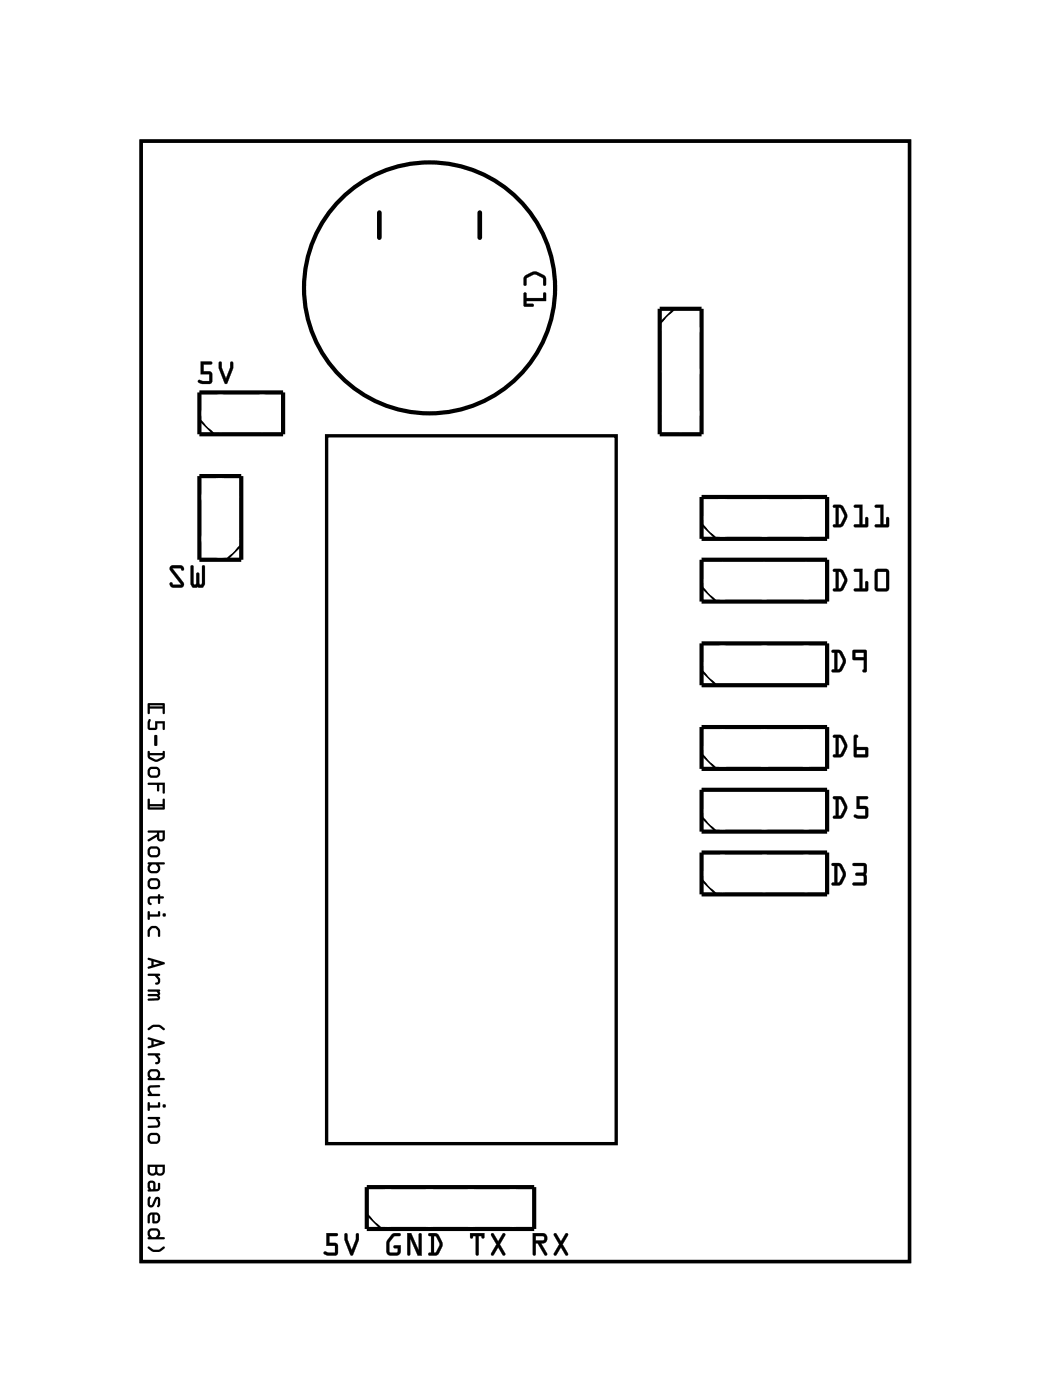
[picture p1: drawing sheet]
<svg xmlns="http://www.w3.org/2000/svg" width="64mm" height="85mm" viewBox="0 0 64 85" stroke-linecap="round" stroke-linejoin="round" font-family="sans-serif">
<path d="M8.6 8.6h46.6v68h-46.6zM19.8 26.5h17.6v43h-17.6z" fill="none" stroke="#000" stroke-width=".2"/>
<path d="M8.6 8.6h46.6v68h-46.6z" fill="none" stroke="#000" stroke-width=".06"/>
<g fill="#000">
<path d="M31.9 16.7l.5-.2h.2l.5 .3v.5h-.1v-.4l-.5-.2-.5 .2v.4l-.2 .1v-.5zM31.8 17.8h.2v.3h1v-.3h.1v.5h-1.1v.2h.3l.1 .1h-.6z"/>
<path d="M31.9 16.7l.5-.2h.2l.5 .3 .1 .5a.1 .1 0 0 1-.1 .1 .1 .1 0 0 1-.1-.1l-.1-.4-.4-.2-.5 .2v.4a.1 .1 0 0 1-.1 .1 .1 .1 0 0 1-.1-.1zM31.9 16.8l-.1 .1v.4h.1l.1-.4 .5-.2 .5 .2v.4h.1v-.5l-.5-.3a.77 .77 0 0 0-.7 .3zM31.8 17.8h.2v.3h1v-.3a.1 .1 0 0 1 .1-.1 .1 .1 0 0 1 .1 .1v.5h-1.2v.2l.3-.1a.1 .1 0 0 1 .1 .1 .1 .1 0 0 1-.1 .1h-.5zM31.8 17.8v.8h.6l-.1-.1h-.4v-.2h1.2v-.5h-.1v.3h-1.1v-.3z"/>
<path d="M10.4 34.4l.6-.1 .2 .3a.13 .13 0 0 1-.2 0 .13 .13 0 0 1-.1-.1h-.4l.6 .9a.21 .21 0 0 1 .1 .2 .21 .21 0 0 1-.2 .1h-.6l-.1-.2a.13 .13 0 0 1 .1-.1 .13 .13 0 0 1 .1 .1h.5l-.7-.8zM10.4 34.4l-.1 .2 .7 .9h-.5l-.1-.1-.1 .1 .2 .2h.5l.1-.3-.6-.9h.4l.2 .1v-.1l-.2-.2zM11.6 34.3l.2 .1v1.1l.1-.1v-.5a.1 .1 0 0 1 .1-.1 .1 .1 0 0 1 .1 .1v.5l.1 .1 .1-1.1a.1 .1 0 0 1 .1-.1 .1 .1 0 0 1 0 .1v1.1l-.1 .2-.3-.1-.3 .1-.1-.2zM11.6 34.4v1.1l.1 .2 .3-.1 .3 .1 .1-.2v-1.1l-.1-.1v.1v1l-.2 .1v-.1v-.5l-.1-.1-.1 .6-.1 .1-.1-1.1z"/>
<path d="M10.4 34.4l.5-.1 .3 .2-.1 .2-.1-.2h-.5l.7 .9-.2 .3h-.5l-.2-.2 .1-.1 .1 .1h.5l-.7-.9zM11.6 34.4h.1l.1 1.1 .1-.1v-.5l.1-.1 .1 .1v.5v.1l.2-.1v-1v-.1l.1 .1v1.1l-.1 .2h-.6l-.1-.2z"/>
<path d="M12.2 21.9h.6a.1 .1 0 0 1 .1 .1 .1 .1 0 0 1-.1 .1h-.4v.4l.4 .1 .1 .6-.2 .1-.6-.1a.1 .1 0 0 1-.1-.1 .1 .1 0 0 1 .1 0h.6v-.4h-.5zM12.2 22v.7h.5v.5l-.6-.1-.1 .1 .3 .1h.5l.1-.2v-.4l-.1-.1h-.4v-.5h.4l.1-.1zM13.3 22h.2v.3l.2 .7 .3-.7v-.3a.1 .1 0 0 1 .1-.1 .1 .1 0 0 1 .1 .1v.4l-.5 .9-.4-.9zM13.3 22v.4l.3 .9h.2l.4-.9-.1-.4h-.1v.3l-.3 .7-.3-.7v-.3z"/>
<path d="M12.2 22h.6h.1l-.1 .1h-.4v.4l.4 .1 .1 .1v.5l-.2 .1h-.4a.15 .15 0 0 1-.2 0 .15 .15 0 0 1 0-.2h.6v-.4h-.5zM13.3 22h.2v.3l.2 .7 .3-.7v-.3h.1l.1 .4-.4 .9h-.2l-.3-.9z"/>
<path d="M50.6 34.6h.5l.3 .6-.2 .6-.6 .1a.1 .1 0 0 1-.1-.1 .1 .1 0 0 1 .1-.1h.1v-1h-.1zM50.6 34.6v.1h.1v1h-.1v.2h.4l.4-.5v-.3l-.3-.5zM50.9 34.7v1h.1l.2-.5-.2-.4zM50.9 34.7l.2 .1 .2 .4-.3 .5h-.1zM51.8 34.6l.6-.1-.1 1.2h.2v-.3a.1 .1 0 0 1 .1-.1 .1 .1 0 0 1 .1 .1v.5h-.8a.1 .1 0 0 1-.1-.1 .1 .1 0 0 1 .1-.1h.3v-1h-.3zM51.9 34.6v.1h.3v1h-.3l-.1 .2h.8v-.6h-.1v.4h-.2v-1.2zM53.1 34.6l.7-.1 .2 .2v1l-.1 .2h-.6l-.2-.1zM53.2 34.6l-.1 1.2 .2 .1h.5l.2-.2-.1-1-.1-.1zM53.3 34.7v1h.5v-1zM53.3 34.7h.5v1h-.5z"/>
<path d="M50.6 30.7h.5l.3 .6-.2 .6-.6 .1a.1 .1 0 0 1-.1-.1 .1 .1 0 0 1 .1-.1h.1v-1h-.1zM50.6 30.7v.1h.1v1.1h-.1v.1h.4l.4-.5v-.3l-.3-.5zM50.9 30.8v1h.1l.2-.5-.2-.4zM50.9 30.8l.2 .1 .2 .4-.3 .6h-.1zM51.8 30.7l.6-.1-.1 1.2h.2v-.3a.1 .1 0 0 1 .1-.1 .1 .1 0 0 1 .1 .1v.5h-.8a.1 .1 0 0 1-.1-.1 .1 .1 0 0 1 .1-.1h.3v-1h-.3zM51.9 30.7v.1h.3v1.1h-.3l-.1 .1h.8v-.6l-.1 .1v.4h-.2v-1.2zM53.1 30.7l.5-.1v1.2h.2v-.3a.1 .1 0 0 1 .1-.1 .1 .1 0 0 1 .1 .1l-.1 .5h-.7a.1 .1 0 0 1-.1-.1 .1 .1 0 0 1 .1-.1h.2v-1h-.3zM53.1 30.7l.1 .1h.2v1.1h-.2l-.1 .1h.8v-.6l-.1 .1v.4h-.2v-1.2z"/>
<path d="M50.6 34.6h.5a.8 .8 0 0 1 .1 1.2l-.2 .1h-.4v-.1l.1-.1v-1h-.1zM50.9 34.7v1h.1l.2-.5-.2-.4zM51.8 34.6l.5-.1v1.2h.2v-.4h.1v.6h-.8l.1-.2h.3v-1h-.3zM53.1 34.6l.7-.1 .1 .2 .1 1-.1 .2h-.6l-.2-.1zM53.3 34.7v1h.5v-1z"/>
<path d="M50.6 30.7h.5a.8 .8 0 0 1 .1 1.2l-.2 .1h-.4v-.1l.1-.1v-1h-.1zM50.9 30.8v1h.1l.2-.5-.2-.4zM51.8 30.7h.5v1.1h.2v-.3l.1-.1v.6h-.8l.1-.2h.3v-1h-.3zM53.1 30.7h.5v1.1h.2v-.3l.1-.1v.6h-.8v-.2h.3v-1h-.3z"/>
<path d="M9 42.7h1v.6h-.1v-.3h-.8v.3l-.1 .1zM9.1 42.8v.1h.8v-.1zM9 43.7h.2l-.1 .5h.3v-.4h.6v.5h-.1v-.4h-.3l-.1 .4h-.5v-.4zM9.4 44.7h.2v.5l-.1 .1-.1-.1zM9 45.6h.1v.1h.8l.1-.1v.4a.61 .61 0 0 1-.9 .1l-.1-.1zM9.1 45.9v.1l.4 .1 .4-.2zM9 46.9a.38 .38 0 0 1 .7 0 .38 .38 0 0 1-.7 0zM9.1 46.7v.3l.1 .1h.3v-.4zM9 47.6l1-.1v.7h-.1v-.5h-.2l-.1 .4-.1-.4h-.5zM9 48.5h.1v.3h.8v-.3h.1v.6l-1 .1zM9.1 49h.8zM9 50.5l1-.1v.5a.24 .24 0 0 1-.3 .2 .24 .24 0 0 1-.2-.3l-.5 .3v-.1l.5-.3v-.1h-.5zM9.7 50.6v.3l.1 .1 .1-.4zM9 51.8a.38 .38 0 0 1 .7 0 .38 .38 0 0 1-.7 0zM9.1 51.6v.2l.1 .1h.3v-.3zM9 52.4h.9h.1l-.4 .1 .1 .3-.1 .2h-.4l-.2-.1v-.4zM9.2 52.5l-.1 .2v.1l.4 .1 .1-.2-.1-.2zM9 53.7a.38 .38 0 0 1 .7 0 .38 .38 0 0 1-.7 0zM9.1 53.5v.2l.1 .2 .3-.1v-.3zM9 54.5l.6-.1 .1-.1v.1l.2 .1v.1h-.2v.3l-.1-.3h-.5l.1 .4a.27 .27 0 0 1-.3-.2 .27 .27 0 0 1 .1-.3zM9 55.3l.1 .1v.1h.5v-.1l.1-.1v.3l-.6 .1v.1l-.1 .1zM9.9 55.6a.11 .11 0 0 1 .2 0 .11 .11 0 0 1-.2 0zM9.1 56.3a.39 .39 0 0 1 .6 .2v.4h-.1v-.4l-.2-.1h-.2l-.1 .1v.4h-.1v-.4zM9 58.2l1 .2v.1l-1 .3v-.1l.2-.1v-.3h-.2zM9.3 58.4v.2l.4-.1zM9 59.1h.7v.1l-.1 .1 .1 .1a.25 .25 0 0 1 0 .3 .25 .25 0 0 1-.2 .1l-.1-.1 .2-.1v-.1l-.2-.2h-.4zM9 60.1h.7v.6l-.7 .1v-.2h.6l-.1-.1h-.5v-.1l.6-.1-.1-.1h-.5zM9 62.4a.57 .57 0 0 1 1 .1l-.1 .1a.55 .55 0 0 0-.9 0zM9 63l1 .3v.1l-1 .3v-.1l.2-.1v-.3l-.2-.1zM9.3 63.2v.2l.4-.1zM9 64h.7v.1h-.1l.1 .2a.25 .25 0 0 1 0 .2 .25 .25 0 0 1-.2 .1l-.1-.1h.2v-.2l-.2-.2h-.4zM9 65h.6l.1 .2-.1 .3h.4v.1h-1v-.4zM9.1 65.1v.2l.1 .2h.2l.2-.2-.1-.2zM9 66l.7-.1v.1l-.6 .1 .1 .3h.5v.1h-.7v-.1h.1l-.1-.2zM9 66.9l.1 .1v.1h.5v-.1l.1-.1v.3l-.6 .1v.1l-.1 .1zM9.9 67.2a.11 .11 0 0 1 .2 0 .11 .11 0 0 1-.2 0zM9 67.8h.7v.1l-.1 .1a.29 .29 0 0 1 .1 .2 .29 .29 0 0 1-.2 .3h-.5v-.1l.6-.1-.2-.3h-.4zM9 69.2a.38 .38 0 0 1 .7 0 .38 .38 0 0 1-.7 0zM9.1 69v.2l.1 .1h.3v-.3zM9 70.7h1v.5l-.3 .2a.27 .27 0 0 0-.4 0l-.3-.2zM9.1 70.9v.2a.16 .16 0 0 0 .2 .2 .16 .16 0 0 0 .1-.2v-.2zM9.6 70.9v.2a.16 .16 0 0 0 .1 .2 .16 .16 0 0 0 .2-.2v-.2zM9 71.8h.4v.4h.2v-.3l.1-.1v.5h-.7zM9.1 71.8v.3l.2 .1v-.3zM9 72.7h.1v.5l.3-.4a.17 .17 0 0 1 .2-.1 .17 .17 0 0 1 .1 .1l-.1 .5-.1-.1 .1-.4-.2 .4a.21 .21 0 0 1-.3 .1 .21 .21 0 0 1-.1-.2zM9 73.7l.2-.1 .4 .1 .1 .2v.3l-.1 .1h-.3l-.1-.5-.1 .1v.4h-.1v-.4zM9.4 73.8v.4h.1l.1-.3zM9 74.7l.6-.1 .1 .2-.1 .3h.4v.1l-1 .1v-.5zM9.1 74.8v.2l.1 .1h.2l.2-.1-.1-.3zM9 75.7a.55 .55 0 0 0 .9 0h.1a.61 .61 0 0 1-1 .1z"/>
<path d="M9 42.7h1v.6h-.1v-.3h-.8v.3l-.1 .1zM9 42.7v.7l.1-.1v-.3h.8v.3h.1v-.6zM9.1 42.8v.1h.8v-.1zM9.1 42.8h.8v.1h-.8zM9 43.7h.2l-.1 .5h.3v-.4h.6v.5h-.1v-.4h-.3l-.1 .4h-.5v-.4zM9 43.7v.2v.4h.5l.1-.4h.3v.4h.1v-.5h-.6v.4h-.3l.1-.5zM9.4 44.7h.2v.5l-.1 .1-.1-.1zM9.4 44.7v.5l.1 .1 .1-.6zM9 45.6h.1v.1h.8l.1-.1v.4l-.4 .2-.2 .1-.4-.3zM9 45.6v.4l.3 .2h.3l.4-.2v-.4l-.1 .1h-.8v-.1zM9.1 45.9v.1l.4 .1 .4-.2zM9.1 45.9h.8l-.4 .2-.4-.1zM9 46.9a.38 .38 0 0 1 .7 0 .38 .38 0 0 1-.7 0zM9 46.9a.38 .38 0 0 0 .7 0 .38 .38 0 0 0-.7 0zM9.1 46.7l.1 .4h.3v-.4zM9.1 46.7h.4l.1 .4h-.4l-.1-.1zM9 47.5h1v.7h-.1v-.5h-.2l-.1 .4-.1-.4h-.5zM9 47.6v.1h.5l.1 .4 .1-.4h.2v.5h.1v-.7zM9 48.5h.1v.3h.8v-.3h.1v.6l-1 .1zM9 48.5v.7l1-.1v-.6h-.1v.3h-.8v-.3zM9.1 49h.8zM9.1 49h.8h-.8zM9 50.4h1v.5a.24 .24 0 0 1-.3 .2 .24 .24 0 0 1-.2-.3l-.5 .3v-.1l.5-.3v-.1h-.5zM9 50.5v.1h.5v.1l-.5 .3v.1l.5-.3a.24 .24 0 0 0 .2 .3 .24 .24 0 0 0 .3-.2v-.5zM9.7 50.6v.3l.1 .1 .1-.4zM9.7 50.6h.2l-.1 .4-.1-.1zM9 51.8a.38 .38 0 0 1 .7 0 .38 .38 0 0 1-.7 0zM9 51.8a.38 .38 0 0 0 .7 0 .38 .38 0 0 0-.7 0zM9.1 51.6l.1 .3h.3v-.3zM9.1 51.6h.4l.1 .3h-.4l-.1-.1zM9 52.4h.9h.1l-.4 .1 .1 .3-.1 .2h-.4l-.2-.1v-.4zM9 52.4l.1 .1-.1 .4 .2 .1h.4l.1-.2-.1-.3 .4-.1h-.1zM9.2 52.5l-.1 .2v.1l.4 .1 .1-.2-.1-.2zM9.2 52.5h.3l.1 .2-.1 .2-.4-.1v-.1zM9 53.7a.38 .38 0 0 1 .7 0 .38 .38 0 0 1-.7 0zM9 53.7a.38 .38 0 0 0 .7 0 .38 .38 0 0 0-.7 0zM9.1 53.5l.1 .3h.3v-.3zM9.1 53.5h.4l.1 .3-.4 .1-.1-.2zM9 54.5l.6-.1 .1-.1v.1l.2 .1v.1h-.2v.3l-.1-.3h-.5v.2l.1 .1-.1 .1a.28 .28 0 0 1-.1-.5zM9 54.5a.29 .29 0 0 0 .1 .5l.1-.1-.1-.1v-.2h.5l.1 .3v-.3h.2v-.1l-.2-.1v-.1l-.1 .1zM9 55.3l.1 .1v.1h.5v-.1l.1-.1v.3l-.6 .1v.1l-.1 .1zM9 55.4v.5l.1-.1v-.1l.6-.1v-.3l-.1 .1v.1h-.5v-.1zM9.9 55.6a.11 .11 0 0 1 .2 0 .11 .11 0 0 1-.2 0zM9.9 55.6a.11 .11 0 0 0 .2 0 .11 .11 0 0 0-.2 0zM9.1 56.3a.4 .4 0 0 1 .6 .2v.4h-.1v-.4l-.2-.1h-.2l-.1 .1v.4h-.1v-.4zM9.1 56.3l-.1 .2v.4h.1v-.4l.2-.1h.2l.1 .1v.4h.1v-.4l-.1-.2-.2-.1zM9 58.2l1 .2v.1l-1 .3v-.1l.2-.1v-.3h-.2zM9 58.2v.1h.2v.3l-.2 .1v.1l1-.3v-.1zM9.3 58.4v.2l.4-.1zM9.3 58.4l.4 .1-.4 .1zM9 59.1h.7v.1l-.1 .1 .1 .1a.25 .25 0 0 1 0 .3 .25 .25 0 0 1-.2 .1l-.1-.1 .2-.1v-.1l-.2-.2h-.4zM9 59.2v.1h.4l.2 .2v.1l-.2 .2a.18 .18 0 0 0 .2 0 .18 .18 0 0 0 .1-.2v-.2l-.1-.1 .1-.1v-.1zM9 60.1h.7v.4a.16 .16 0 0 1 0 .1 .16 .16 0 0 1-.1 .2h-.6v-.2h.6l-.1-.1h-.5v-.1l.6-.1-.1-.1h-.5zM9 60.1v.1h.5l.1 .1-.6 .1v.1h.5l.1 .1h-.6v.2h.6a.16 .16 0 0 0 .1-.2 .16 .16 0 0 0 0-.1v-.4zM9 62.4a.57 .57 0 0 1 1 .1l-.4-.1h-.3l-.3 .2zM9 62.4v.1l.1 .1a.52 .52 0 0 1 .8 0l.1-.1v-.1l-.4-.2h-.3zM9 63l1 .3v.1l-1 .3v-.1l.2-.1v-.3l-.2-.1zM9 63v.1l.2 .1v.3l-.2 .1v.1l1-.3v-.1zM9.3 63.2v.2l.4-.1zM9.3 63.2l.4 .1-.4 .1zM9 64h.7v.1h-.1l.1 .2a.25 .25 0 0 1 0 .2 .25 .25 0 0 1-.2 .1l-.1-.1h.2v-.2l-.2-.2h-.4zM9 64v.1h.4l.2 .2v.2l-.2 .1a.18 .18 0 0 0 .2 0 .18 .18 0 0 0 .1-.2v-.1l-.1-.2h.1v-.1zM9 65h.6l.1 .2-.1 .3h.4v.1h-1v-.1v-.3zM9 65v.2l.1 .3h-.1v.1h1v-.1h-.4l.1-.3-.1-.2zM9.1 65.1v.2l.1 .2h.2l.2-.2-.1-.2zM9.1 65.1h.4l.1 .2-.2 .2h-.2l-.1-.2zM9 66l.7-.1v.1l-.6 .1v.1l.1 .2h.5v.1h-.7v-.1h.1l-.1-.2zM9 66v.2l.1 .2h-.1v.1h.7v-.1h-.5l-.1-.3 .6-.1v-.1zM9 66.9l.1 .1v.1h.5v-.1l.1-.1v.3l-.6 .1v.1l-.1 .1zM9 66.9v.6l.1-.1v-.1l.6-.1v-.3l-.1 .1v.1h-.5v-.1zM9.9 67.2a.11 .11 0 0 1 .2 0 .11 .11 0 0 1-.2 0zM9.9 67.2a.11 .11 0 0 0 .2 0 .11 .11 0 0 0-.2 0zM9 67.8h.7v.1l-.1 .1a.3 .3 0 0 1-.1 .5h-.5v-.1l.5-.1 .1-.1-.2-.2h-.4zM9 67.8v.2h.4l.2 .2-.1 .1-.5 .1v.1h.5a.24 .24 0 0 0 .2-.4l-.1-.1 .1-.1v-.1zM9 69.2a.38 .38 0 0 1 .7 0 .38 .38 0 0 1-.7 0zM9 69.2a.38 .38 0 0 0 .7 0 .38 .38 0 0 0-.7 0zM9.1 69l.1 .3h.3v-.3zM9.1 69h.4l.1 .3h-.4l-.1-.1zM9 70.7h1v.5l-.3 .2-.2-.1-.4 .1-.1-.2zM9 70.7v.4a.3 .3 0 0 0 .2 .3 .3 .3 0 0 0 .3-.1 .3 .3 0 0 0 .3 .1 .3 .3 0 0 0 .2-.3v-.4zM9.1 70.9v.2a.16 .16 0 0 0 .2 .2 .16 .16 0 0 0 .1-.2v-.2zM9.1 70.9h.3v.2a.16 .16 0 0 1-.1 .2 .16 .16 0 0 1-.2-.2zM9.6 70.9v.2a.16 .16 0 0 0 .1 .2 .16 .16 0 0 0 .2-.2v-.2zM9.6 70.9h.3v.2a.16 .16 0 0 1-.2 .2 .16 .16 0 0 1-.1-.2zM9 71.8h.4v.4h.2v-.3l.1-.1v.5h-.7zM9 71.8v.5h.7v-.5l-.1 .1v.3h-.2v-.4zM9.1 71.9v.2l.2 .1v-.3zM9.1 71.8l.2 .1v.3l-.2-.1zM9 72.7h.1v.4l.1 .1 .3-.5h.1l.1 .1v.4l-.1 .1h-.1v-.5l-.1 .4a.21 .21 0 0 1-.3 .1 .21 .21 0 0 1-.1-.2zM9 72.7v.4l.1 .2h.2l.2-.5v.4l.1 .1 .1-.5a.17 .17 0 0 0-.1-.1 .17 .17 0 0 0-.2 .1l-.3 .4v-.5zM9 73.7l.2-.1 .4 .1 .1 .2v.3l-.1 .1h-.3l-.1-.5-.1 .1v.4h-.1v-.4zM9 73.7v.2v.4h.1v-.4l.1-.1 .1 .5h.3l.1-.1v-.3l-.1-.2-.4-.1zM9.4 73.8v.4h.1l.1-.3zM9.4 73.8l.2 .1-.1 .3h-.1zM9 74.7l.6-.1 .1 .2-.1 .3h.4v.1l-1 .1v-.1v-.1v-.3zM9 74.7v.1l.1 .3-.1 .1v.1l1-.1v-.1h-.4l.1-.3-.1-.2zM9.1 74.8v.2l.1 .1h.2l.2-.1-.1-.3zM9.1 74.8l.4-.1 .1 .3-.2 .1h-.2l-.1-.1zM9 75.7l.4 .2h.3l.2-.2h.1a.61 .61 0 0 1-1 .1zM9 75.7v.1l.3 .2h.3l.4-.2v-.1h-.1a.52 .52 0 0 1-.8 0z"/>
<path d="M50.5 52.4h.5l.3 .7-.2 .6-.5 .1a.1 .1 0 0 1-.1-.1 .1 .1 0 0 1 .1-.1v-1h-.1zM50.5 52.4v.2h.2v1h-.2v.1l.5 .1 .3-.5v-.4l-.3-.4zM50.8 52.6v1l.2-.1 .2-.4-.2-.5zM50.8 52.6h.2l.2 .5-.3 .5h-.1zM51.8 52.4h.6l.2 .2-.1 .5 .1 .6-.2 .1h-.6a.1 .1 0 0 1-.1-.1 .1 .1 0 0 1 .1-.1h.6v-.4h-.4a.1 .1 0 0 1-.1-.1 .1 .1 0 0 1 .1-.1h.4v-.4h-.6zM51.8 52.4v.2h.6v.4h-.4l-.1 .1 .1 .1h.4v.4h-.6v.1l.7 .1 .1-.2-.1-.5 .1-.6-.2-.1z"/>
<path d="M50.5 39.5h.5l.3 .6-.2 .6-.5 .1a.1 .1 0 0 1-.1-.1 .1 .1 0 0 1 .1-.1v.1v-1.1h-.1zM50.5 39.5v.1h.2v1.1h-.2v.1h.5l.3-.5v-.3l-.3-.5zM50.8 39.6v1.1l.2-.1 .2-.5-.2-.4zM50.8 39.6l.2 .1 .2 .4-.3 .6h-.1zM51.8 39.5h.8v1.2l-.2 .1a.09 .09 0 0 1-.1-.1 .09 .09 0 0 1 .1 0v-.6l-.7-.1zM51.8 39.5v.5l.6 .1v.6l.2 .1v-1.3zM51.9 39.6v.3h.5v-.3zM51.9 39.6h.5v.3h-.5z"/>
<path d="M50.5 52.4l.5 .1a.8 .8 0 0 1 .1 1.1l-.1 .2-.5-.1v-.1h.1v-1h-.1zM50.8 52.6v1h.1l.3-.5-.2-.5zM51.8 52.4h.6l.2 .1-.1 .6 .1 .5-.1 .2-.8-.1 .1-.1h.6v-.4h-.4l-.1-.1 .1-.1h.4v-.4h-.6z"/>
<path d="M50.5 39.5h.5a.8 .8 0 0 1 .1 1.2l-.1 .1h-.5v-.1h.1v-1.1h-.1zM50.8 39.6v1.1h.1l.3-.6-.2-.4zM51.8 39.5h.8v1.3l-.3-.1h.1v-.6l-.7-.1zM51.9 39.6v.3h.5v-.3z"/>
<path d="M50.6 48.4h.5l.3 .6-.2 .6-.6 .1a.1 .1 0 0 1-.1-.1 .1 .1 0 0 1 .1-.1h.1v-1h-.1zM50.6 48.4v.1h.1v1l-.1 .1v.1h.4l.4-.5v-.3l-.3-.5zM50.9 48.5v1h.1l.2-.5-.2-.4zM50.9 48.5l.2 .1 .2 .4-.3 .5h-.1zM52 48.3h.6a.1 .1 0 0 1 .1 .1 .1 .1 0 0 1-.1 .1h-.4v.4l.4 .1 .1 .6-.2 .1-.6-.1a.1 .1 0 0 1-.1-.1 .1 .1 0 0 1 .1 0h.6v-.4h-.5zM52 48.4v.7h.5v.4h-.6l-.1 .1 .3 .1h.5l.1-.2v-.4l-.1-.1h-.4v-.5h.4l.1-.1z"/>
<path d="M50.6 44.6l.5 .1 .3 .6-.2 .6-.6 .1a.1 .1 0 0 1-.1-.1 .1 .1 0 0 1 .1-.1h.1v-1h-.1zM50.6 44.7v.1h.1v1h-.1v.1l.4 .1 .4-.5v-.4l-.3-.4zM50.9 44.8v1h.1l.2-.5-.2-.4zM50.9 44.8h.2l.2 .5-.3 .5h-.1zM51.8 44.6h.2a.09 .09 0 0 1 .1 .1 .09 .09 0 0 1-.1 .1v.6h.7l-.1 .6-.8-.1zM51.9 44.7l-.1 1.2 .8 .1 .1-.6h-.7v-.6l.1-.1zM52 45.5v.3h.5v-.3zM52 45.5h.5v.3h-.5z"/>
<path d="M50.6 48.4h.5a.8 .8 0 0 1 .1 1.2l-.2 .1h-.4v-.1l.1-.1v-1h-.1zM50.9 48.5v1h.1l.2-.5-.2-.4zM52 48.4h.6h.1l-.1 .1h-.4v.4l.4 .1 .1 .1v.5l-.2 .1h-.4a.15 .15 0 0 1-.2 0 .15 .15 0 0 1 0-.2h.6v-.4h-.5z"/>
<path d="M50.6 44.7h.5a.8 .8 0 0 1 .1 1.1l-.2 .2-.4-.1v-.1h.1v-1h-.1zM50.9 44.8v1h.1l.2-.5-.2-.4zM51.8 44.7h.3l-.1 .1v.6h.7l-.1 .6-.8-.1zM52 45.5v.3h.5v-.3z"/>
<path d="M19.8 74.9h.6a.1 .1 0 0 1 .1 .1 .1 .1 0 0 1-.1 .1h-.4v.4h.5v.6l-.2 .2-.6-.1a.11 .11 0 0 1-.1-.2 .1 .1 0 0 1 .2 0l.5 .1v-.4h-.5zM19.8 74.9v.8l.5-.1v.5l-.6-.1v.1l.2 .1h.5l.1-.1v-.5l-.1-.1h-.4v-.4l.5-.1v-.1zM20.9 74.9h.2v.4l.2 .6 .3-.6v-.3a.1 .1 0 0 1 .1-.1 .1 .1 0 0 1 .1 .1v.3l-.5 1-.4-1zM20.9 74.9v.4l.4 .9h.1l.4-.9v-.4h-.2v.4l-.3 .6-.2-.6v-.4zM23.8 75l.4-.1a.1 .1 0 0 1 .1 .1 .1 .1 0 0 1-.1 .1h-.3l-.3 .4 .1 .5h.4v-.2h-.1a.1 .1 0 0 1-.1-.1 .1 .1 0 0 1 .1-.1h.3l-.1 .6-.1 .1-.6-.1-.1-.2 .1-.6zM23.8 75a.9 .9 0 0 0-.2 1.2h.6l.1-.2v-.4h-.3l-.1 .2h.3l-.1 .3-.5-.1 .1-.6 .2-.3 .4-.1-.3-.1zM24.7 74.9h.3l.4 1v-.9a.1 .1 0 0 1 .1-.1 .1 .1 0 0 1 .1 .1v1.3h-.2l-.5-1.1v1a.1 .1 0 0 1-.1 .1 .1 .1 0 0 1-.1-.1zM24.7 74.9v1.3h.1h.1v-1l.5 1h.2v-1.3h-.1l-.1 .1v1l-.4-1.1zM26 74.9h.5l.4 .7-.3 .6-.5 .1a.1 .1 0 0 1-.1-.1 .1 .1 0 0 1 .1-.1h.1v-1l-.2-.1zM26 74.9v.1l.2 .1v1h-.2v.1h.5l.3-.5v-.3l-.3-.5zM26.3 75.1v1l.2-.1 .2-.4-.2-.5zM26.3 75.1h.2l.2 .5-.3 .5h-.1zM28.5 74.9h.9v.2a.1 .1 0 0 1-.1 .1 .1 .1 0 0 1-.1-.1h-.1v1.1a.1 .1 0 0 1-.1 .1 .1 .1 0 0 1-.1-.1v-1.1h-.2a.11 .11 0 0 1 0 .1 .11 .11 0 0 1-.2 0zM28.5 74.9l.1 .3 .1-.1h.2v1.1h.1v-1.1h.2l.1 .1 .1-.3zM29.8 74.9h.2l.2 .5 .3-.5a.1 .1 0 0 1 .1 0 .1 .1 0 0 1 .1 .1l-.4 .6 .4 .5a.1 .1 0 0 1-.1 .1 .1 .1 0 0 1-.1 0l-.3-.5-.2 .5a.1 .1 0 0 1-.2 0 .1 .1 0 0 1 0-.1l.3-.5-.3-.6zM29.8 74.9v.1l.3 .6-.3 .6h.2l.2-.5 .3 .5h.1l.1-.1-.4-.5 .4-.7h-.2l-.3 .5-.2-.5zM32.3 74.9h.6a.32 .32 0 0 1 .3 .3 .32 .32 0 0 1-.4 .3l.4 .6a.1 .1 0 0 1 0 .1 .1 .1 0 0 1-.2 0l-.4-.7h-.1v.7a.1 .1 0 0 1-.1 .1 .1 .1 0 0 1-.1-.1zM32.3 74.9l.1 1.3h.1v-.7h.1l.4 .7h.2l-.4-.7a.31 .31 0 0 0 .4-.2 .31 .31 0 0 0-.3-.4zM32.5 75.1v.2h.5v-.2zM32.5 75.1h.5v.2h-.5zM33.6 74.9h.2l.2 .5 .3-.5a.1 .1 0 0 1 .1 0 .1 .1 0 0 1 .1 .1l-.4 .6 .4 .5a.1 .1 0 0 1-.1 .1 .1 .1 0 0 1-.1 0l-.3-.5-.2 .5a.1 .1 0 0 1-.1 0 .1 .1 0 0 1-.1-.1l.3-.5-.3-.6zM33.6 74.9v.1l.4 .6-.4 .6h.2l.2-.5 .3 .5h.1l.1-.1-.4-.5 .4-.7h-.2l-.3 .5-.2-.5z"/>
<path d="M19.8 74.9h.6l.1 .1-.1 .1h-.4v.4h.4l.1 .1v.5l-.2 .1h-.4a.15 .15 0 0 1-.2 0 .15 .15 0 0 1 .1-.2l.5 .1v-.4h-.5zM20.9 74.9h.2v.4l.2 .6 .3-.6v-.4h.2v.4l-.4 .9h-.1l-.4-.9zM23.8 75l.2-.1h.3v.1v.1h-.4l-.2 .3-.1 .6 .5 .1v-.3h-.2v-.1l.4-.1v.5l-.1 .1h-.5h-.2v-.2a.94 .94 0 0 1 .3-1zM24.7 74.9h.3l.4 1v-.9l.1-.1h.1v1.3h-.2l-.5-1v1h-.1h-.1zM26 74.9h.5a.8 .8 0 0 1 .1 1.2l-.1 .1h-.5v-.1h.2v-1l-.2-.1zM26.3 75.1v1h.1l.3-.5-.2-.5zM28.5 74.9h.9l-.1 .3-.1-.1h-.1l-.1 1.1h-.1v-1.1h-.2v.1h-.1zM29.8 74.9h.2l.2 .5 .3-.5h.2l-.4 .7 .4 .5-.1 .1h-.1l-.3-.5-.2 .5h-.2l.3-.6zM32.3 74.9h.6a.31 .31 0 0 1 .3 .3 .31 .31 0 0 1-.4 .3l.4 .7h-.1l-.5-.7h-.1v.7h-.1zM32.5 75.1v.2h.5v-.2zM33.6 74.9h.2l.2 .5 .3-.5h.2l-.4 .7 .4 .5-.1 .1h-.1l-.3-.5-.2 .5h-.2l.3-.6z"/>
</g>
<g fill="none" stroke="#000" stroke-width=".25">
<path d="M40 18.8h2.6v7.6h-2.6zM12.1 23.8h5.1v2.6h-5.1zM12.1 28.9h2.5v5.1h-2.5zM42.6 34h7.6v2.5h-7.6zM42.6 30.2h7.6v2.5h-7.6zM42.6 39.1h7.6v2.5h-7.6zM42.6 44.2h7.6v2.5h-7.6zM42.6 48h7.6v2.5h-7.6zM42.6 51.8h7.6v2.5h-7.6zM22.3 72.1h10.1v2.5h-10.1z"/>
<circle cx="26.1" cy="17.5" r="7.6"/>
</g>
<path d="M23 12.9v1.5M29.1 12.9v1.5" fill="none" stroke="#000" stroke-width=".28"/>
<path d="M40.9 18.8l-.9 .8M12.1 25.5l.9 .9M14.6 33.1l-.8 .9M42.6 35.6l.9 .9M42.6 31.8l.9 .9M42.6 53.4l.9 .9M42.6 49.6l.9 .9M42.6 45.8l.9 .9M42.6 40.7l.9 .9M22.3 73.7l.9 .9" fill="none" stroke="#000" stroke-width=".13"/>
<path d="M25.3 12.9h1.6v1.6h-1.6z" fill="#fff"/>
<path d="M25.3 12.9h1.6v1.6h-1.6z" fill="none" stroke="#fff" stroke-width=".76" stroke-linecap="butt"/>
<circle cx="26.1" cy="13.7" r=".79" fill="#fff"/>
<circle cx="26.1" cy="13.7" r=".79" fill="none" stroke="#fff" stroke-width=".76" stroke-linecap="butt"/>
<circle cx="26.1" cy="21.3" r=".79" fill="#fff"/>
<circle cx="26.1" cy="21.3" r=".79" fill="none" stroke="#fff" stroke-width=".76" stroke-linecap="butt"/>
<circle cx="23.5" cy="73.4" r=".75" fill="#fff"/>
<circle cx="23.5" cy="73.4" r=".75" fill="none" stroke="#fff" stroke-width=".76" stroke-linecap="butt"/>
<circle cx="26.1" cy="73.4" r=".75" fill="#fff"/>
<circle cx="26.1" cy="73.4" r=".75" fill="none" stroke="#fff" stroke-width=".76" stroke-linecap="butt"/>
<circle cx="28.6" cy="73.4" r=".75" fill="#fff"/>
<circle cx="28.6" cy="73.4" r=".75" fill="none" stroke="#fff" stroke-width=".76" stroke-linecap="butt"/>
<circle cx="31.2" cy="73.4" r=".75" fill="#fff"/>
<circle cx="31.2" cy="73.4" r=".75" fill="none" stroke="#fff" stroke-width=".76" stroke-linecap="butt"/>
<circle cx="36.2" cy="65.7" r=".67" fill="#fff"/>
<circle cx="36.2" cy="65.7" r=".67" fill="none" stroke="#fff" stroke-width=".69" stroke-linecap="butt"/>
<path d="M35.6 65.1h1.3v1.3h-1.3z" fill="#fff"/>
<path d="M35.6 65.1h1.3v1.3h-1.3z" fill="none" stroke="#fff" stroke-width=".69" stroke-linecap="butt"/>
<circle cx="36.2" cy="63.2" r=".67" fill="#fff"/>
<circle cx="36.2" cy="63.2" r=".67" fill="none" stroke="#fff" stroke-width=".69" stroke-linecap="butt"/>
<circle cx="36.2" cy="60.7" r=".67" fill="#fff"/>
<circle cx="36.2" cy="60.7" r=".67" fill="none" stroke="#fff" stroke-width=".69" stroke-linecap="butt"/>
<circle cx="36.2" cy="58.1" r=".67" fill="#fff"/>
<circle cx="36.2" cy="58.1" r=".67" fill="none" stroke="#fff" stroke-width=".69" stroke-linecap="butt"/>
<circle cx="36.2" cy="55.6" r=".67" fill="#fff"/>
<circle cx="36.2" cy="55.6" r=".67" fill="none" stroke="#fff" stroke-width=".69" stroke-linecap="butt"/>
<circle cx="36.2" cy="53" r=".67" fill="#fff"/>
<circle cx="36.2" cy="53" r=".67" fill="none" stroke="#fff" stroke-width=".69" stroke-linecap="butt"/>
<circle cx="36.2" cy="50.5" r=".67" fill="#fff"/>
<circle cx="36.2" cy="50.5" r=".67" fill="none" stroke="#fff" stroke-width=".69" stroke-linecap="butt"/>
<circle cx="36.2" cy="48" r=".67" fill="#fff"/>
<circle cx="36.2" cy="48" r=".67" fill="none" stroke="#fff" stroke-width=".69" stroke-linecap="butt"/>
<circle cx="36.2" cy="45.4" r=".67" fill="#fff"/>
<circle cx="36.2" cy="45.4" r=".67" fill="none" stroke="#fff" stroke-width=".69" stroke-linecap="butt"/>
<circle cx="36.2" cy="42.9" r=".67" fill="#fff"/>
<circle cx="36.2" cy="42.9" r=".67" fill="none" stroke="#fff" stroke-width=".69" stroke-linecap="butt"/>
<circle cx="36.2" cy="40.3" r=".67" fill="#fff"/>
<circle cx="36.2" cy="40.3" r=".67" fill="none" stroke="#fff" stroke-width=".69" stroke-linecap="butt"/>
<circle cx="36.2" cy="37.8" r=".67" fill="#fff"/>
<circle cx="36.2" cy="37.8" r=".67" fill="none" stroke="#fff" stroke-width=".69" stroke-linecap="butt"/>
<circle cx="36.2" cy="35.3" r=".67" fill="#fff"/>
<circle cx="36.2" cy="35.3" r=".67" fill="none" stroke="#fff" stroke-width=".69" stroke-linecap="butt"/>
<circle cx="36.2" cy="32.7" r=".67" fill="#fff"/>
<circle cx="36.2" cy="32.7" r=".67" fill="none" stroke="#fff" stroke-width=".69" stroke-linecap="butt"/>
<circle cx="36.2" cy="30.2" r=".67" fill="#fff"/>
<circle cx="36.2" cy="30.2" r=".67" fill="none" stroke="#fff" stroke-width=".69" stroke-linecap="butt"/>
<circle cx="21" cy="65.7" r=".67" fill="#fff"/>
<circle cx="21" cy="65.7" r=".67" fill="none" stroke="#fff" stroke-width=".69" stroke-linecap="butt"/>
<circle cx="21" cy="63.2" r=".67" fill="#fff"/>
<circle cx="21" cy="63.2" r=".67" fill="none" stroke="#fff" stroke-width=".69" stroke-linecap="butt"/>
<circle cx="21" cy="60.7" r=".67" fill="#fff"/>
<circle cx="21" cy="60.7" r=".67" fill="none" stroke="#fff" stroke-width=".69" stroke-linecap="butt"/>
<circle cx="21" cy="58.1" r=".67" fill="#fff"/>
<circle cx="21" cy="58.1" r=".67" fill="none" stroke="#fff" stroke-width=".69" stroke-linecap="butt"/>
<circle cx="21" cy="55.6" r=".67" fill="#fff"/>
<circle cx="21" cy="55.6" r=".67" fill="none" stroke="#fff" stroke-width=".69" stroke-linecap="butt"/>
<circle cx="21" cy="53" r=".67" fill="#fff"/>
<circle cx="21" cy="53" r=".67" fill="none" stroke="#fff" stroke-width=".69" stroke-linecap="butt"/>
<circle cx="21" cy="50.5" r=".67" fill="#fff"/>
<circle cx="21" cy="50.5" r=".67" fill="none" stroke="#fff" stroke-width=".69" stroke-linecap="butt"/>
<circle cx="21" cy="48" r=".67" fill="#fff"/>
<circle cx="21" cy="48" r=".67" fill="none" stroke="#fff" stroke-width=".69" stroke-linecap="butt"/>
<circle cx="21" cy="45.4" r=".67" fill="#fff"/>
<circle cx="21" cy="45.4" r=".67" fill="none" stroke="#fff" stroke-width=".69" stroke-linecap="butt"/>
<circle cx="21" cy="42.9" r=".67" fill="#fff"/>
<circle cx="21" cy="42.9" r=".67" fill="none" stroke="#fff" stroke-width=".69" stroke-linecap="butt"/>
<circle cx="21" cy="40.3" r=".67" fill="#fff"/>
<circle cx="21" cy="40.3" r=".67" fill="none" stroke="#fff" stroke-width=".69" stroke-linecap="butt"/>
<circle cx="21" cy="37.8" r=".67" fill="#fff"/>
<circle cx="21" cy="37.8" r=".67" fill="none" stroke="#fff" stroke-width=".69" stroke-linecap="butt"/>
<circle cx="21" cy="35.3" r=".67" fill="#fff"/>
<circle cx="21" cy="35.3" r=".67" fill="none" stroke="#fff" stroke-width=".69" stroke-linecap="butt"/>
<circle cx="21" cy="32.7" r=".67" fill="#fff"/>
<circle cx="21" cy="32.7" r=".67" fill="none" stroke="#fff" stroke-width=".69" stroke-linecap="butt"/>
<circle cx="21" cy="30.2" r=".67" fill="#fff"/>
<circle cx="21" cy="30.2" r=".67" fill="none" stroke="#fff" stroke-width=".69" stroke-linecap="butt"/>
<circle cx="13.4" cy="25.1" r=".75" fill="#fff"/>
<circle cx="13.4" cy="25.1" r=".75" fill="none" stroke="#fff" stroke-width=".76" stroke-linecap="butt"/>
<circle cx="15.9" cy="25.1" r=".75" fill="#fff"/>
<circle cx="15.9" cy="25.1" r=".75" fill="none" stroke="#fff" stroke-width=".76" stroke-linecap="butt"/>
<circle cx="13.4" cy="32.7" r=".75" fill="#fff"/>
<circle cx="13.4" cy="32.7" r=".75" fill="none" stroke="#fff" stroke-width=".76" stroke-linecap="butt"/>
<circle cx="13.4" cy="30.2" r=".75" fill="#fff"/>
<circle cx="13.4" cy="30.2" r=".75" fill="none" stroke="#fff" stroke-width=".76" stroke-linecap="butt"/>
<circle cx="41.3" cy="20" r=".75" fill="#fff"/>
<circle cx="41.3" cy="20" r=".75" fill="none" stroke="#fff" stroke-width=".76" stroke-linecap="butt"/>
<circle cx="41.3" cy="22.6" r=".75" fill="#fff"/>
<circle cx="41.3" cy="22.6" r=".75" fill="none" stroke="#fff" stroke-width=".76" stroke-linecap="butt"/>
<circle cx="41.3" cy="25.1" r=".75" fill="#fff"/>
<circle cx="41.3" cy="25.1" r=".75" fill="none" stroke="#fff" stroke-width=".76" stroke-linecap="butt"/>
<circle cx="43.9" cy="53" r=".75" fill="#fff"/>
<circle cx="43.9" cy="53" r=".75" fill="none" stroke="#fff" stroke-width=".76" stroke-linecap="butt"/>
<circle cx="46.4" cy="53" r=".75" fill="#fff"/>
<circle cx="46.4" cy="53" r=".75" fill="none" stroke="#fff" stroke-width=".76" stroke-linecap="butt"/>
<circle cx="48.9" cy="53" r=".75" fill="#fff"/>
<circle cx="48.9" cy="53" r=".75" fill="none" stroke="#fff" stroke-width=".76" stroke-linecap="butt"/>
<circle cx="43.9" cy="49.2" r=".75" fill="#fff"/>
<circle cx="43.9" cy="49.2" r=".75" fill="none" stroke="#fff" stroke-width=".76" stroke-linecap="butt"/>
<circle cx="46.4" cy="49.2" r=".75" fill="#fff"/>
<circle cx="46.4" cy="49.2" r=".75" fill="none" stroke="#fff" stroke-width=".76" stroke-linecap="butt"/>
<circle cx="48.9" cy="49.2" r=".75" fill="#fff"/>
<circle cx="48.9" cy="49.2" r=".75" fill="none" stroke="#fff" stroke-width=".76" stroke-linecap="butt"/>
<circle cx="43.9" cy="45.4" r=".75" fill="#fff"/>
<circle cx="43.9" cy="45.4" r=".75" fill="none" stroke="#fff" stroke-width=".76" stroke-linecap="butt"/>
<circle cx="46.4" cy="45.4" r=".75" fill="#fff"/>
<circle cx="46.4" cy="45.4" r=".75" fill="none" stroke="#fff" stroke-width=".76" stroke-linecap="butt"/>
<circle cx="48.9" cy="45.4" r=".75" fill="#fff"/>
<circle cx="48.9" cy="45.4" r=".75" fill="none" stroke="#fff" stroke-width=".76" stroke-linecap="butt"/>
<circle cx="43.9" cy="40.3" r=".75" fill="#fff"/>
<circle cx="43.9" cy="40.3" r=".75" fill="none" stroke="#fff" stroke-width=".76" stroke-linecap="butt"/>
<circle cx="46.4" cy="40.3" r=".75" fill="#fff"/>
<circle cx="46.4" cy="40.3" r=".75" fill="none" stroke="#fff" stroke-width=".76" stroke-linecap="butt"/>
<circle cx="48.9" cy="40.3" r=".75" fill="#fff"/>
<circle cx="48.9" cy="40.3" r=".75" fill="none" stroke="#fff" stroke-width=".76" stroke-linecap="butt"/>
<circle cx="43.9" cy="35.3" r=".75" fill="#fff"/>
<circle cx="43.9" cy="35.3" r=".75" fill="none" stroke="#fff" stroke-width=".76" stroke-linecap="butt"/>
<circle cx="46.4" cy="35.3" r=".75" fill="#fff"/>
<circle cx="46.4" cy="35.3" r=".75" fill="none" stroke="#fff" stroke-width=".76" stroke-linecap="butt"/>
<circle cx="48.9" cy="35.3" r=".75" fill="#fff"/>
<circle cx="48.9" cy="35.3" r=".75" fill="none" stroke="#fff" stroke-width=".76" stroke-linecap="butt"/>
<circle cx="43.9" cy="31.5" r=".75" fill="#fff"/>
<circle cx="43.9" cy="31.5" r=".75" fill="none" stroke="#fff" stroke-width=".76" stroke-linecap="butt"/>
<circle cx="46.4" cy="31.5" r=".75" fill="#fff"/>
<circle cx="46.4" cy="31.5" r=".75" fill="none" stroke="#fff" stroke-width=".76" stroke-linecap="butt"/>
<circle cx="48.9" cy="31.5" r=".75" fill="#fff"/>
<circle cx="48.9" cy="31.5" r=".75" fill="none" stroke="#fff" stroke-width=".76" stroke-linecap="butt"/>
</svg>
